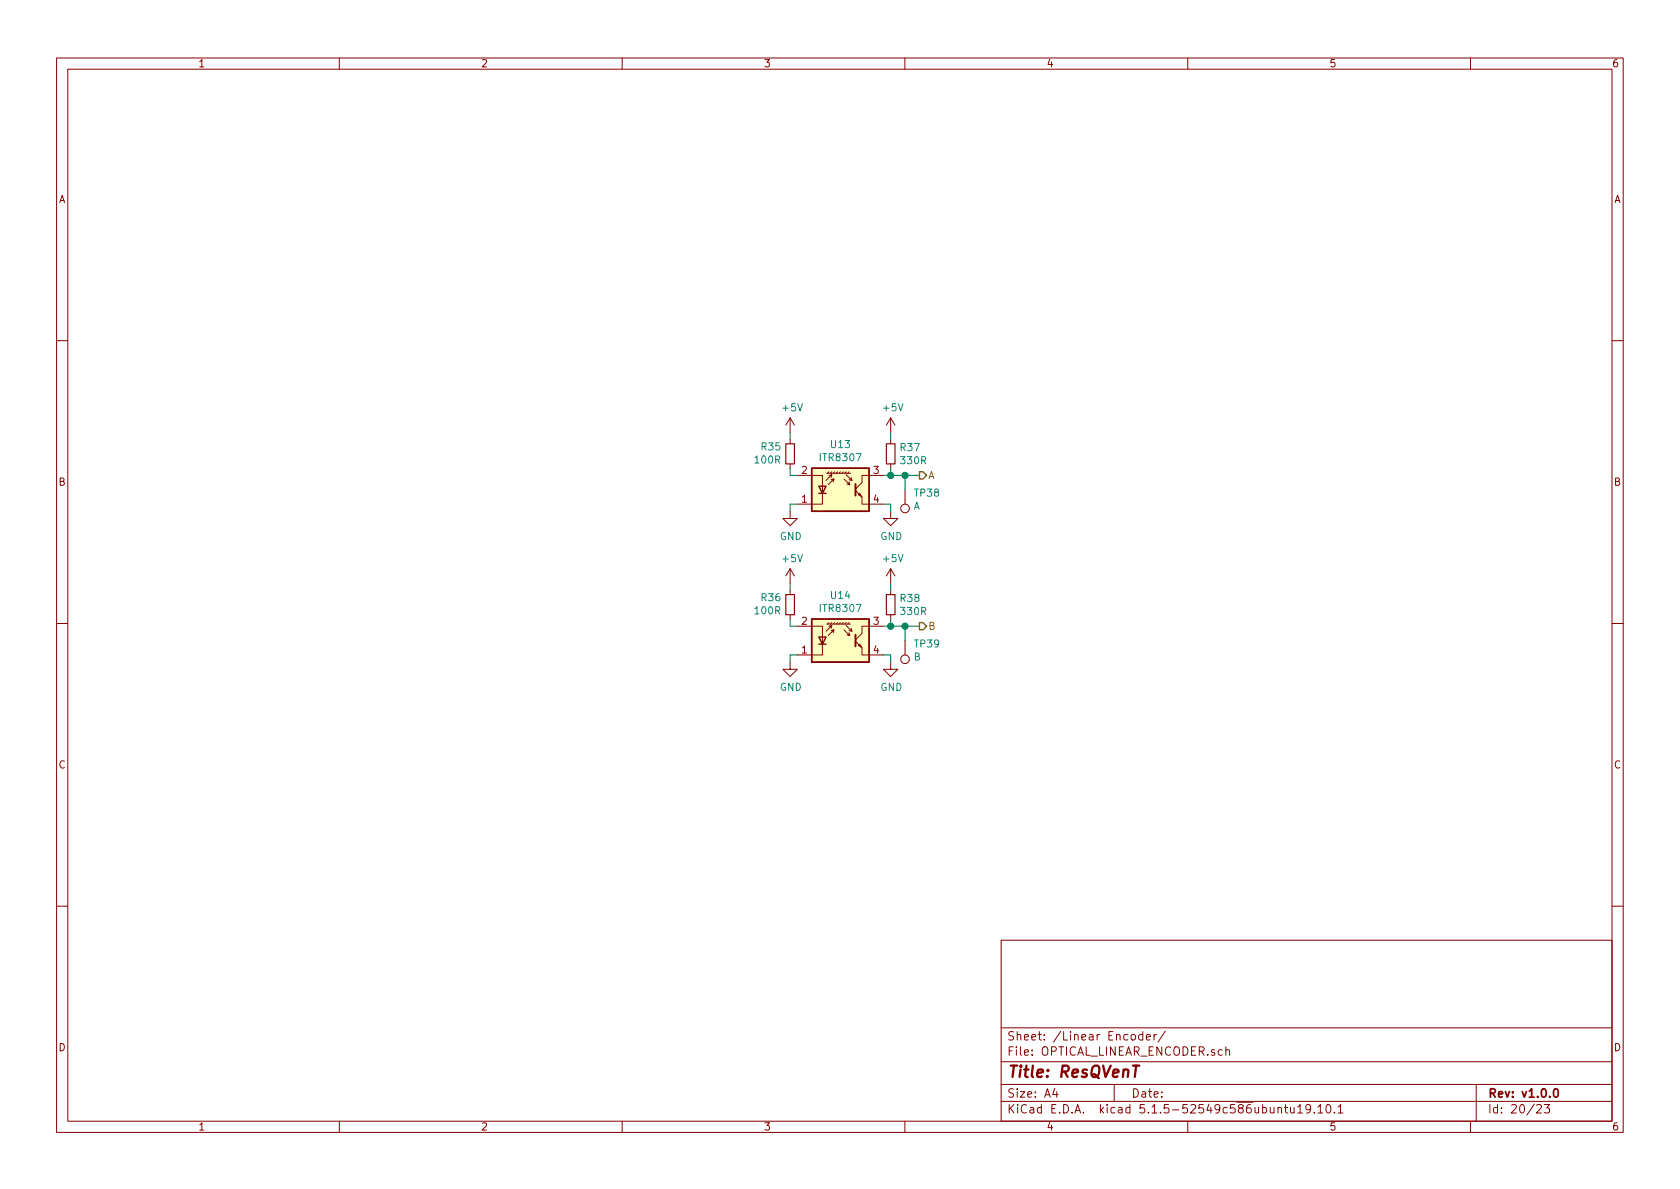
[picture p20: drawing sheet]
<svg xmlns="http://www.w3.org/2000/svg" width="297mm" height="210mm" viewBox="0 0 297 210" stroke-linecap="round" stroke-linejoin="round" font-family="sans-serif">
<defs><g id="words">
<text font-size="2.8" fill="#840000" x="178" y="190.5">Title: ResQVenT</text>
<g font-size="2.1" fill="#840000">
<text x="178" y="184">Sheet: /Linear Encoder/</text>
<text x="178" y="186.7">File: OPTICAL_LINEAR_ENCODER.sch</text>
<text x="178" y="196.9">KiCad E.D.A. kicad 5.1.5-52549c586ubuntu19.10.1</text>
<text x="178" y="194.1">Size: A4</text>
<text x="200" y="194.1">Date:</text>
<text x="263" y="194.1">Rev: v1.0.0</text>
<text x="263" y="196.9">Id: 20/23</text>
</g>
<g font-size="1.8" fill="#840000">
<text x="35" y="11.9">1</text>
<text x="85" y="11.9">2</text>
<text x="135" y="11.9">3</text>
<text x="185" y="11.9">4</text>
<text x="235" y="11.9">5</text>
<text x="285" y="11.9">6</text>
<text x="10.4" y="35.9">A</text>
<text x="285.4" y="35.9">A</text>
<text x="141.8" y="83.8">2</text>
<text x="154.5" y="83.8">3</text>
<text x="10.4" y="85.9">B</text>
<text x="141.8" y="88.9">1</text>
<text x="154.5" y="88.9">4</text>
<text x="285.4" y="85.9">B</text>
<text x="141.8" y="110.5">2</text>
<text x="154.5" y="110.5">3</text>
<text x="141.8" y="115.6">1</text>
<text x="154.5" y="115.6">4</text>
<text x="10.4" y="135.9">C</text>
<text x="285.4" y="135.9">C</text>
<text x="10.4" y="185.9">D</text>
<text x="285.4" y="185.9">D</text>
<text x="35" y="199.9">1</text>
<text x="85" y="199.9">2</text>
<text x="135" y="199.9">3</text>
<text x="185" y="199.9">4</text>
<text x="235" y="199.9">5</text>
<text x="285" y="199.9">6</text>
</g>
<g font-size="1.8" fill="#008484">
<text x="138.5" y="72.7">+5V</text>
<text x="156.3" y="72.7">+5V</text>
<text x="133.6" y="82">100R</text>
<text x="134.7" y="79.6">R35</text>
<text x="145.2" y="81.6">ITR8307</text>
<text x="147" y="79.2">U13</text>
<text x="159.3" y="79.8">R37</text>
<text x="159.4" y="82.1">330R</text>
<text x="161.8" y="87.8">TP38</text>
<text x="137.9" y="95.5">GND</text>
<text x="155.7" y="95.5">GND</text>
<text x="161.5" y="90.1">A</text>
<text x="138.5" y="99.4">+5V</text>
<text x="156.3" y="99.4">+5V</text>
<text x="134.7" y="106.3">R36</text>
<text x="147" y="105.9">U14</text>
<text x="159.3" y="106.4">R38</text>
<text x="133.6" y="108.6">100R</text>
<text x="145.2" y="108.2">ITR8307</text>
<text x="159.4" y="108.8">330R</text>
<text x="161.6" y="116.8">B</text>
<text x="161.8" y="114.5">TP39</text>
<text x="137.9" y="122.2">GND</text>
<text x="155.7" y="122.2">GND</text>
</g>
<g font-size="1.8" fill="#848400">
<text x="164.1" y="84.7">A</text>
<text x="164.1" y="111.4">B</text>
</g>
</g></defs>
<g fill="none" stroke="#840000" stroke-width=".18">
<path d="M10 10.3h277v189.9h-277zM12 12.2h273v186.1h-273zM60 10.3v1.9M110 10.3v1.9M160 10.3v1.9M210 10.3v1.9M260 10.3v1.9M10 60.2h2M139.7 73.9v2.5M139.7 77.7v.8M139.7 73.9l-.8 1.3M139.7 73.9l.8 1.3"/>
<path d="M157.5 73.9v2.5M157.5 77.7v.8M157.5 73.9l-.8 1.3M157.5 73.9l.7 1.3M285 60.2h2M139.7 90.4v1.3h1.3l-1.3 1.3-1.3-1.3h1.3M139.7 82v.8M141 84.1h4.4v5h-4.4M146.2 83.7h4.2M146.6 84.1l.5-.2-1.1 1.1M146.6 83.4l-.3 .3M146.9 84.8l.5-.1-1 1"/>
<path d="M147.1 83.4l-.3 .3M147.1 83.9l-.2 .5M147.4 84.7l-.1 .5M147.6 83.4l-.3 .3M148.1 83.4l-.3 .3M148.6 83.4l-.3 .3M149.1 83.4l-.3 .3M149.2 84.7l1 1-.1-.5M149.6 83.9l1 1.1-.1-.6M149.6 83.4l-.2 .3M149.7 85.6l.5 .1M150.1 83.4l-.2 .3"/>
<path d="M150.1 84.8l.5 .2M151.3 86.7l1.1 1.2v1.2h3.8M151.8 87.5l.2-.3 .3 .6zM156.2 84.1h-3.8v1.2l-1.1 1.2M157.5 90.4v1.3h1.2l-1.2 1.3-1.3-1.3h1.3M157.5 82v.8M160 86.6v2.5M10 110.3h2M139.7 117.1v1.3h1.3l-1.3 1.2-1.3-1.2h1.3M139.7 100.6v2.5M139.7 104.4v.8M139.7 108.7v.8"/>
<path d="M139.7 100.6l-.8 1.2M139.7 100.6l.8 1.2M141 110.7h4.4v5.1h-4.4M146.2 110.4h4.2M146.6 110.7l.5-.1-1.1 1M146.6 110.1l-.3 .3M146.9 111.5l.5-.1-1 1M147.1 110.1l-.3 .3M147.1 110.6l-.2 .5M147.4 111.4l-.1 .5M147.6 110.1l-.3 .3M148.1 110.1l-.3 .3"/>
<path d="M148.6 110.1l-.3 .3M149.1 110.1l-.3 .3M149.2 111.4l1 1-.1-.5M149.6 110.6l1 1-.1-.5M149.6 110.1l-.2 .3M149.7 112.3l.5 .1M150.1 110.1l-.2 .3M150.1 111.5l.5 .1M151.3 113.4l1.1 1.1v1.3h3.8M151.8 114.2l.2-.3 .3 .5zM156.2 110.7h-3.8v1.3l-1.1 1.2M157.5 117.1v1.3h1.2l-1.2 1.2-1.3-1.2h1.3"/>
<path d="M157.5 100.6v2.5M157.5 104.4v.8M157.5 108.7v.8M157.5 100.6l-.8 1.2M157.5 100.6l.7 1.2M160 113.3v2.5M285 110.3h2M10 160.2h2M177 166.3h108v32h-108zM285 160.2h2M60 198.3v1.9M110 198.3v1.9"/>
<path d="M160 198.3v1.9M177 194.8h108M177 191.8h108M177 187.8h108M177 181.8h108M186.5 192.5l-.4 1h1M186.8 193v1M197 191.8v3M200.1 183.1l.2-.2 .4 .2v.7l-.2 .1-.4-.1zM202.1 183l-.5-.1-.3 .3 .1 .6 .2 .1 .5-.1M202.1 182.4v1.5M202.7 183.4l.7-.1-.1-.3-.4-.1-.2 .2 .1 .7h.5"/>
<path d="M204 182.9v1M204.5 182.9l-.5 .3M206 182.3l-1.3 2M210 198.3v1.9M216.7 185.7h.1a.37 .37 0 0 1 .6 .1v.8M216.7 185.1v1.5M226 196l.2-.2 .3 .1 .1 .9M227.1 195.8h.6M227.3 195.3v1.3l.4 .2M228.2 195.8v.9l.4 .1 .2-.1M228.8 195.8v1M229.4 195.8l.5-.5v1.5"/>
<path d="M229.4 196.8h.9M231.7 196l-.1 .2a.48 .48 0 0 1-.7-.1v-.6a.48 .48 0 0 1 .7-.1v.1a1.19 1.19 0 0 1-.2 1.2l-.4 .1M232.4 196.7v.1M233 195.8l.5-.5v1.5M233 196.8h.9M234.6 195.4l.2-.1a.8 .8 0 0 1 .5 .8 .8 .8 0 0 1-.5 .7 1 1 0 0 1-.2-1.4zM235.9 196.7v.1M236.6 195.8l.4-.5v1.5M236.6 196.8h.8M260 198.3v1.9M261 191.8v6.5M271.7 195.5l.2-.2h.4l.2 .5-.9 1h.9"/>
<path d="M273 195.3h1l-.5 .6 .4 .1v.7l-.2 .1-.7-.1"/>
<circle cx="160" cy="89.9" r=".76"/>
<circle cx="160" cy="116.6" r=".76"/>
</g>
<path d="M274.9 192.6l.3-.1a.94 .94 0 0 1 0 1.5h-.2a1 1 0 0 1-.1-1.4z" fill="none" stroke="#840000" stroke-width=".3"/>
<path d="M200.3 188.4h1.1" fill="none" stroke="#840000" stroke-width=".41"/>
<path d="M138.9 78.5h1.6v3.5h-1.6zM156.7 78.5h1.5v3.5h-1.5zM138.9 105.2h1.6v3.5h-1.6zM156.7 105.2h1.5v3.5h-1.5z" fill="none" stroke="#840000" stroke-width=".2"/>
<g fill="#ffffc2" stroke="#ffffc2" stroke-width=".18">
<path d="M143.5 109.5h10.2v7.6h-10.2z"/>
<path d="M143.5 82.8h10.2v7.6h-10.2z"/>
</g>
<path d="M143.5 82.8h10.2v7.6h-10.2zM144.8 86h1.2l-.6 1.2zM144.8 87.2h1.2M143.5 109.5h10.2v7.6h-10.2zM144.8 112.6h1.2l-.6 1.3zM144.8 113.9h1.2" fill="none" stroke="#840000" stroke-width=".25"/>
<path d="M151.3 85.6v2M151.3 112.3v2" fill="none" stroke="#840000" stroke-width=".36"/>
<g fill="none" stroke="#008400" stroke-width=".18">
<path d="M139.7 76.4v1.3M157.5 76.4v1.3M139.7 82.8v1.3h1.3M141 89.1h-1.3v1.3M156.2 84.1h6.4M156.2 89.1h1.3v1.3M157.5 82.8v1.3M160 84.1v2.5M139.7 103.1v1.3M139.7 109.5v1.2h1.3M141 115.8h-1.3v1.3M156.2 110.7h6.4"/>
<path d="M156.2 115.8h1.3v1.3M157.5 103.1v1.3M157.5 109.5v1.2M160 110.7v2.6"/>
</g>
<path d="M162.6 83.4h.6l.6 .7-.6 .6h-.6zM162.6 110.1h.6l.6 .6-.6 .7h-.6z" fill="none" stroke="#848400" stroke-width=".25"/>
<g fill="#008400" stroke="#008400" stroke-width=".25">
<circle cx="157.5" cy="110.7" r=".51"/>
<circle cx="160" cy="110.7" r=".51"/>
<circle cx="157.5" cy="84.1" r=".51"/>
<circle cx="160" cy="84.1" r=".51"/>
</g>
<use href="#words"/>
</svg>
